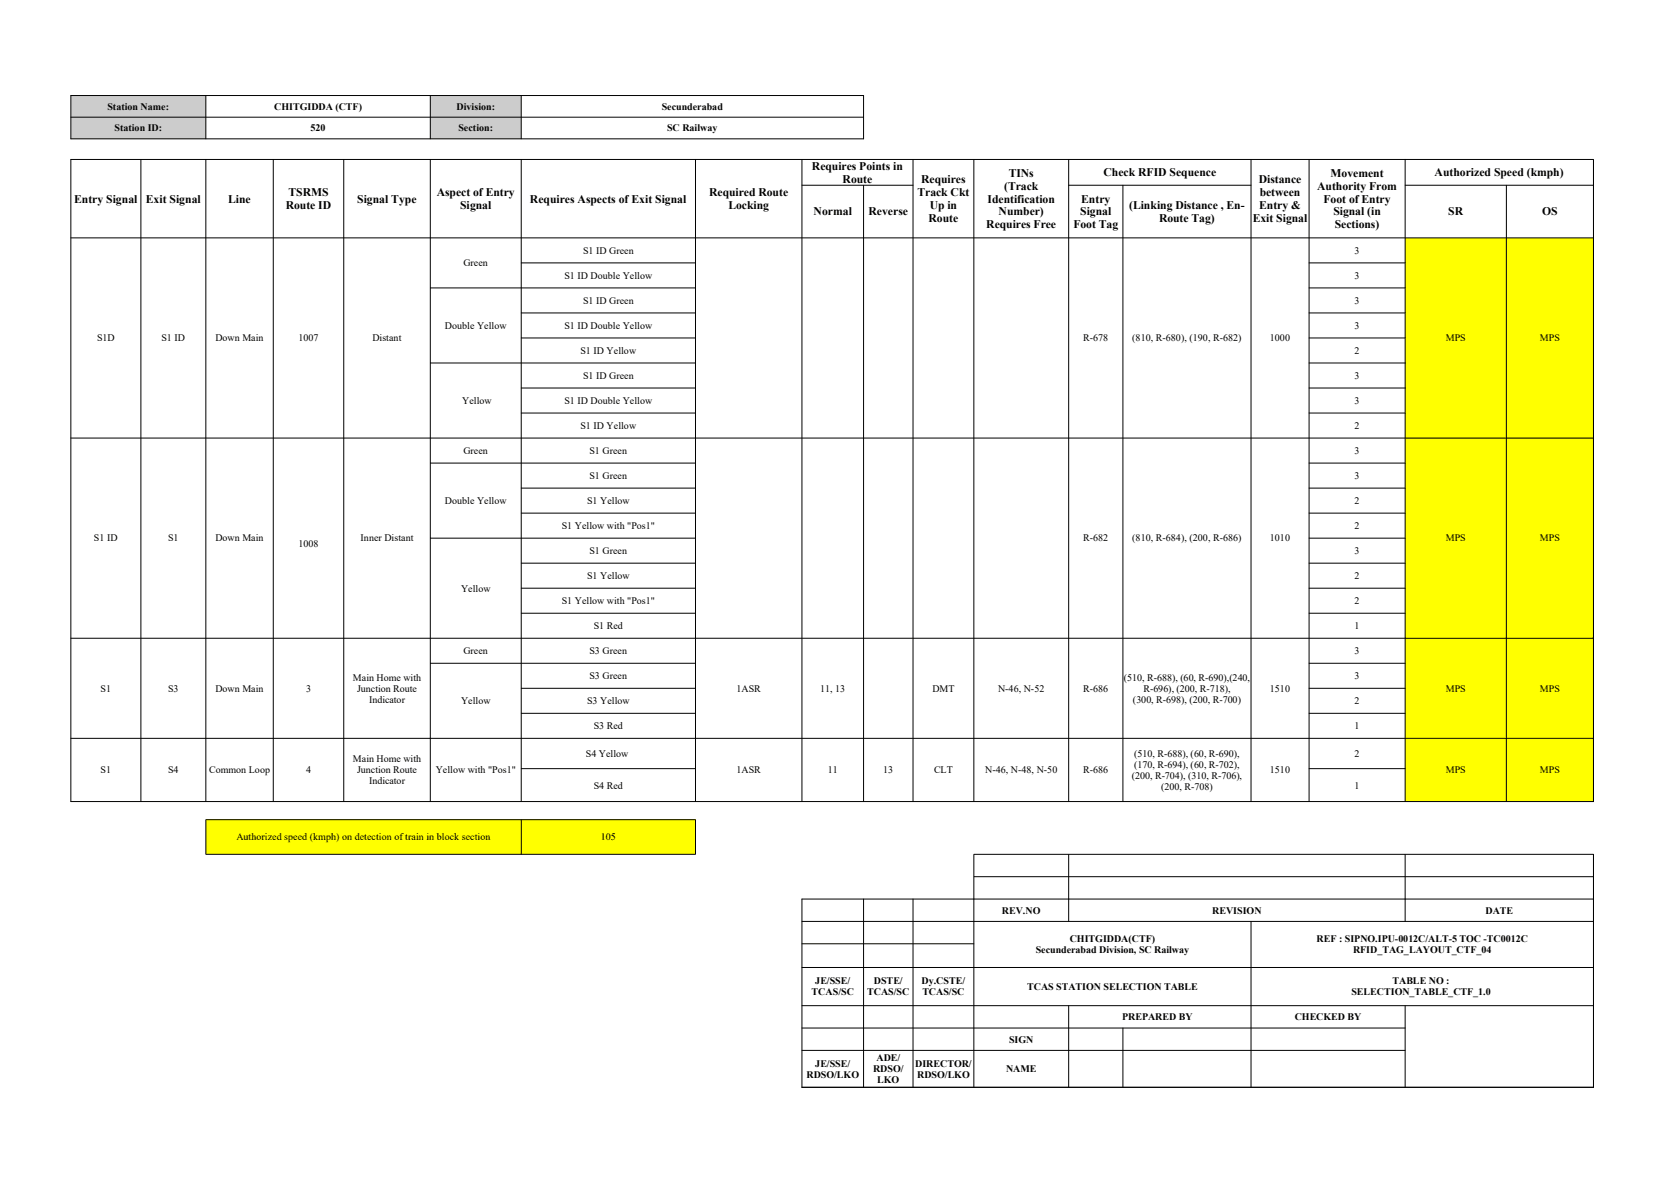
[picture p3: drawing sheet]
<svg xmlns="http://www.w3.org/2000/svg" width="420mm" height="297mm" viewBox="0 0 420 297" stroke-linecap="round" stroke-linejoin="round" font-family="sans-serif">
<defs><g id="words">
<g font-size="2.9">
<text x="203.6" y="42.6">Requires Points in</text>
<text x="211.3" y="45.8">Route</text>
<text x="231" y="45.9">Requires</text>
<text x="251.8" y="47.6">(Track</text>
<text x="252.9" y="44.3">TINs</text>
<text x="276.7" y="44.2">Check RFID Sequence</text>
<text x="315.6" y="45.9">Distance</text>
<text x="330.3" y="47.6">Authority From</text>
<text x="333.7" y="44.3">Movement</text>
<text x="359.7" y="44.2">Authorized Speed (kmph)</text>
<text x="18.6" y="50.8">Entry Signal</text>
<text x="36.6" y="50.8">Exit Signal</text>
<text x="57.2" y="50.8">Line</text>
<text x="71.6" y="52.4">Route ID</text>
<text x="72.4" y="49.2">TSRMS</text>
<text x="89.6" y="50.8">Signal Type</text>
<text x="109.5" y="49.2">Aspect of Entry</text>
<text x="115.4" y="52.4">Signal</text>
<text x="132.9" y="50.8">Requires Aspects of Exit Signal</text>
<text x="177.8" y="49.2">Required Route</text>
<text x="182.6" y="52.4">Locking</text>
<text x="230" y="49.2">Track Ckt</text>
<text x="233.1" y="52.4">Up in</text>
<text x="247.7" y="50.8">Identification</text>
<text x="271.1" y="50.8">Entry</text>
<text x="283.1" y="52.4">(Linking Distance , En-</text>
<text x="315.7" y="52.4">Entry &amp;</text>
<text x="315.9" y="49.2">between</text>
<text x="331.9" y="50.8">Foot of Entry</text>
<text x="204" y="54">Normal</text>
<text x="217.8" y="54">Reverse</text>
<text x="232.8" y="55.6">Route</text>
<text x="247.3" y="57.3">Requires Free</text>
<text x="250.4" y="54">Number)</text>
<text x="269.1" y="57.3">Foot Tag</text>
<text x="270.9" y="54">Signal</text>
<text x="290.6" y="55.6">Route Tag)</text>
<text x="314.1" y="55.6">Exit Signal</text>
<text x="334.3" y="54">Signal (in</text>
<text x="334.7" y="57.3">Sections)</text>
<text x="363.2" y="54">SR</text>
<text x="386.7" y="54">OS</text>
</g>
<g font-size="2.5">
<text x="27" y="27.5">Station Name:</text>
<text x="68.8" y="27.5">CHITGIDDA (CTF)</text>
<text x="114.5" y="27.5">Division:</text>
<text x="165.9" y="27.5">Secunderabad</text>
<text x="28.7" y="33">Station ID:</text>
<text x="77.9" y="33">520</text>
<text x="115" y="33">Section:</text>
<text x="167.3" y="33">SC Railway</text>
<text x="146.2" y="63.6">S1 ID Green</text>
<text x="339.7" y="63.6">3</text>
<text x="116.2" y="66.7">Green</text>
<text x="141.5" y="69.9">S1 ID Double Yellow</text>
<text x="339.7" y="69.9">3</text>
<text x="146.2" y="76.2">S1 ID Green</text>
<text x="339.7" y="76.2">3</text>
<text x="111.5" y="82.4">Double Yellow</text>
<text x="141.5" y="82.4">S1 ID Double Yellow</text>
<text x="339.7" y="82.4">3</text>
<text x="24.3" y="85.6">S1D</text>
<text x="40.5" y="85.6">S1 ID</text>
<text x="54" y="85.6">Down Main</text>
<text x="74.8" y="85.6">1007</text>
<text x="93.4" y="85.6">Distant</text>
<text x="145.6" y="88.7">S1 ID Yellow</text>
<text x="271.6" y="85.6">R-678</text>
<text x="283.9" y="85.6">(810, R-680), (190, R-682)</text>
<text x="318.4" y="85.6">1000</text>
<text x="339.7" y="88.7">2</text>
<text x="362.5" y="85.6">MPS</text>
<text x="386.1" y="85.6">MPS</text>
<text x="146.2" y="95">S1 ID Green</text>
<text x="339.7" y="95">3</text>
<text x="115.9" y="101.3">Yellow</text>
<text x="141.5" y="101.3">S1 ID Double Yellow</text>
<text x="339.7" y="101.3">3</text>
<text x="145.6" y="107.5">S1 ID Yellow</text>
<text x="339.7" y="107.5">2</text>
<text x="116.2" y="113.8">Green</text>
<text x="147.8" y="113.8">S1 Green</text>
<text x="339.7" y="113.8">3</text>
<text x="147.8" y="120.1">S1 Green</text>
<text x="339.7" y="120.1">3</text>
<text x="111.5" y="126.3">Double Yellow</text>
<text x="147.2" y="126.3">S1 Yellow</text>
<text x="339.7" y="126.3">2</text>
<text x="23.6" y="135.7">S1 ID</text>
<text x="42.2" y="135.7">S1</text>
<text x="54" y="135.7">Down Main</text>
<text x="74.9" y="137">1008</text>
<text x="90.4" y="135.7">Inner Distant</text>
<text x="140.9" y="132.6">S1 Yellow with &quot;Pos1&quot;</text>
<text x="271.6" y="135.7">R-682</text>
<text x="283.9" y="135.7">(810, R-684), (200, R-686)</text>
<text x="318.4" y="135.7">1010</text>
<text x="339.7" y="132.6">2</text>
<text x="362.5" y="135.7">MPS</text>
<text x="386.1" y="135.7">MPS</text>
<text x="147.8" y="138.9">S1 Green</text>
<text x="339.7" y="138.9">3</text>
<text x="115.6" y="148.3">Yellow</text>
<text x="147.2" y="145.1">S1 Yellow</text>
<text x="339.7" y="145.1">2</text>
<text x="140.9" y="151.4">S1 Yellow with &quot;Pos1&quot;</text>
<text x="339.7" y="151.4">2</text>
<text x="148.9" y="157.7">S1 Red</text>
<text x="339.7" y="157.7">1</text>
<text x="116.2" y="164">Green</text>
<text x="147.8" y="164">S3 Green</text>
<text x="339.7" y="164">3</text>
<text x="25.2" y="173.4">S1</text>
<text x="42.2" y="173.4">S3</text>
<text x="54" y="173.4">Down Main</text>
<text x="76.7" y="173.4">3</text>
<text x="88.5" y="170.6">Main Home with</text>
<text x="89.5" y="173.4">Junction Route</text>
<text x="147.8" y="170.2">S3 Green</text>
<text x="184.7" y="173.4">1ASR</text>
<text x="205.6" y="173.4">11, 13</text>
<text x="233.8" y="173.4">DMT</text>
<text x="250.3" y="173.4">N-46, N-52</text>
<text x="271.6" y="173.4">R-686</text>
<text x="281.8" y="170.6">(510, R-688), (60, R-690),(240,</text>
<text x="286.7" y="173.4">R-696), (200, R-718),</text>
<text x="318.4" y="173.4">1510</text>
<text x="339.7" y="170.2">3</text>
<text x="362.5" y="173.4">MPS</text>
<text x="386.1" y="173.4">MPS</text>
<text x="92.6" y="176.1">Indicator</text>
<text x="115.6" y="176.5">Yellow</text>
<text x="147.2" y="176.5">S3 Yellow</text>
<text x="284.1" y="176.1">(300, R-698), (200, R-700)</text>
<text x="339.7" y="176.5">2</text>
<text x="148.9" y="182.8">S3 Red</text>
<text x="339.7" y="182.8">1</text>
<text x="88.5" y="191.1">Main Home with</text>
<text x="146.9" y="189.7">S4 Yellow</text>
<text x="284.4" y="189.7">(510, R-688), (60, R-690),</text>
<text x="339.7" y="189.7">2</text>
<text x="25.2" y="193.8">S1</text>
<text x="42.2" y="193.8">S4</text>
<text x="52.4" y="193.8">Common Loop</text>
<text x="76.7" y="193.8">4</text>
<text x="89.5" y="193.8">Junction Route</text>
<text x="92.6" y="196.6">Indicator</text>
<text x="109.3" y="193.8">Yellow with &quot;Pos1&quot;</text>
<text x="148.9" y="197.6">S4 Red</text>
<text x="184.7" y="193.8">1ASR</text>
<text x="207.5" y="193.8">11</text>
<text x="221.5" y="193.8">13</text>
<text x="234.2" y="193.8">CLT</text>
<text x="247.1" y="193.8">N-46, N-48, N-50</text>
<text x="271.6" y="193.8">R-686</text>
<text x="283.8" y="195.2">(200, R-704), (310, R-706),</text>
<text x="284.4" y="192.4">(170, R-694), (60, R-702),</text>
<text x="291.2" y="198">(200, R-708)</text>
<text x="318.4" y="193.8">1510</text>
<text x="339.7" y="197.6">1</text>
<text x="362.5" y="193.8">MPS</text>
<text x="386.1" y="193.8">MPS</text>
<text x="59.3" y="210.6">Authorized speed (kmph) on detection of train in block section</text>
<text x="150.6" y="210.6">105</text>
<text x="251.2" y="229">REV.NO</text>
<text x="304" y="229">REVISION</text>
<text x="372.5" y="229">DATE</text>
<text x="259.7" y="238.9">Secunderabad Division, SC Railway</text>
<text x="268.2" y="236.2">CHITGIDDA(CTF)</text>
<text x="330.1" y="236.2">REF : SIPNO.IPU-0012C/ALT-5 TOC -TC0012C</text>
<text x="339.3" y="238.9">RFID_TAG_LAYOUT_CTF_04</text>
<text x="203.5" y="249.5">TCAS/SC</text>
<text x="204.4" y="246.7">JE/SSE/</text>
<text x="217.5" y="249.5">TCAS/SC</text>
<text x="219.1" y="246.7">DSTE/</text>
<text x="231.1" y="246.7">Dy.CSTE/</text>
<text x="231.3" y="249.5">TCAS/SC</text>
<text x="257.6" y="248.1">TCAS STATION SELECTION TABLE</text>
<text x="338.8" y="249.5">SELECTION_TABLE_CTF_1.0</text>
<text x="349.2" y="246.7">TABLE NO :</text>
<text x="281.4" y="255.7">PREPARED BY</text>
<text x="324.7" y="255.7">CHECKED BY</text>
<text x="253" y="261.3">SIGN</text>
<text x="204.4" y="267.3">JE/SSE/</text>
<text x="218.9" y="268.7">RDSO/</text>
<text x="219.7" y="266">ADE/</text>
<text x="229.5" y="267.3">DIRECTOR/</text>
<text x="252.3" y="268.7">NAME</text>
<text x="202.2" y="270.1">RDSO/LKO</text>
<text x="220" y="271.5">LKO</text>
<text x="230" y="270.1">RDSO/LKO</text>
</g>
</g></defs>
<g fill="#ccc">
<path d="M17.8 23.9h33.8v10.9h-33.8z" fill-rule="evenodd"/>
<path d="M107.9 23.9h22.8v10.9h-22.8z" fill-rule="evenodd"/>
</g>
<g fill="#ff0">
<path d="M352.3 59.6h47.2v141.3h-47.2z" fill-rule="evenodd"/>
<path d="M51.6 205.4h122.8v8.7h-122.8z" fill-rule="evenodd"/>
</g>
<g fill="none" stroke="#000" stroke-width=".25">
<path d="M17.7 23.9h198.9M17.7 29.4h198.9M17.7 34.8h198.9M17.7 40h381.9M17.8 23.9v11M17.8 39.9v161.1M35.3 39.9v161.1M51.6 23.9v11M51.6 39.9v161.1M68.5 39.9v161.1M86.2 39.9v161.1M107.9 23.9v11"/>
<path d="M107.9 39.9v161.1M130.7 23.9v11M130.7 39.9v161.1M174.4 39.9v161.1M201.1 39.9v161.1M216.5 23.9v11M228.9 39.9v161.1M244.2 39.9v161.1M268 39.9v161.1M313.7 39.9v161.1M328.2 39.9v161.1M352.3 39.9v161.1"/>
<path d="M399.6 39.9v161.1M17.7 59.6h381.9M201 46.4h28M216.5 46.4v154.6M267.9 46.4h45.9M281.6 46.4v154.6M352.3 46.4h47.3M377.7 46.4v154.6M107.8 72.2h66.7M130.6 65.9h43.9M130.6 78.4h43.9M328.2 65.9h24.2"/>
<path d="M328.2 72.2h24.2M328.2 78.4h24.2M107.8 91h66.7M130.6 84.7h43.9M130.6 97.2h43.9M328.2 84.7h24.2M328.2 91h24.2M328.2 97.2h24.2M17.7 109.8h381.9M107.8 116.1h66.7M130.6 103.5h43.9M328.2 103.5h24.2"/>
<path d="M328.2 116.1h24.2M107.8 134.9h66.7M130.6 122.3h43.9M130.6 128.6h43.9M328.2 122.3h24.2M328.2 128.6h24.2M328.2 134.9h24.2M17.7 160h381.9M130.6 141.2h43.9M130.6 147.4h43.9M130.6 153.7h43.9M328.2 141.2h24.2"/>
<path d="M328.2 147.4h24.2M328.2 153.7h24.2M107.8 166.2h66.7M130.6 172.5h43.9M130.6 178.8h43.9M328.2 166.2h24.2M328.2 172.5h24.2M328.2 178.8h24.2M17.7 185.1h381.9M130.6 192.6h43.9M328.2 192.6h24.2M17.7 200.9h381.9"/>
<path d="M51.6 205.4h122.8v8.7h-122.8zM130.7 205.4v8.7M244.2 214.1h155.4M244.2 219.7h155.4M244.2 214.1v58.5M268 214.1v16.9M352.3 214.1v16.9M399.6 214.1v58.5M201 225.3h198.6M201 230.9h198.6M201 236.5h43.3M201.1 225.3v47.3"/>
<path d="M216.5 225.3v47.3M228.9 225.3v47.3M313.7 230.9v41.7M201 242.5h198.6M201 252.1h198.6M201 257.7h151.4M268 252v20.6M281.6 257.6v15M352.3 252v20.6M201 263.3h151.4M201 272.5h198.6"/>
</g>
<use href="#words"/>
</svg>
